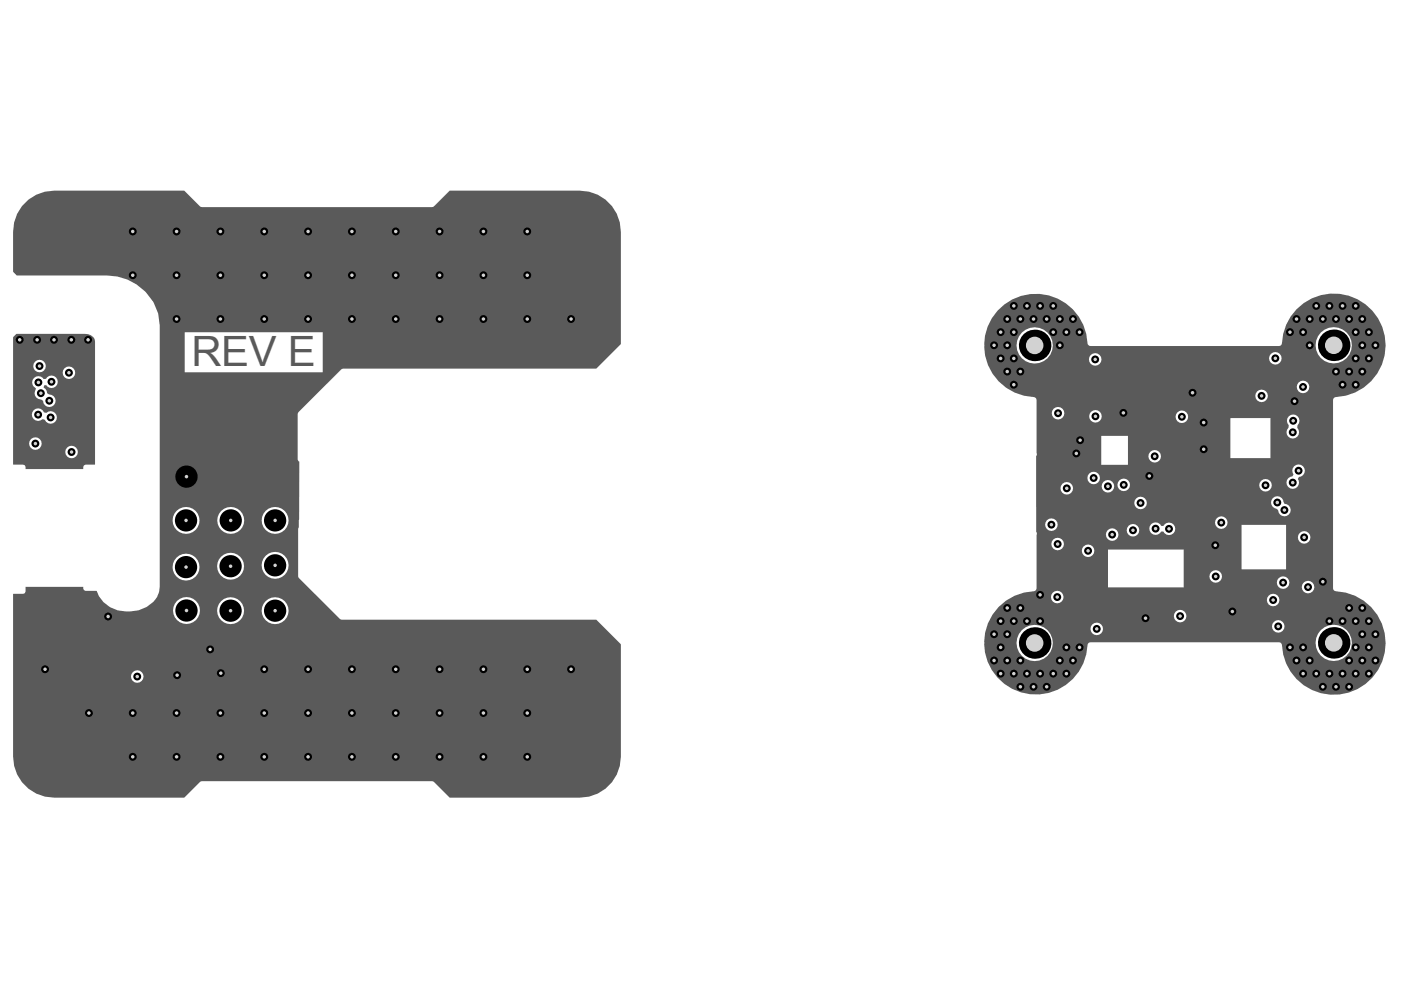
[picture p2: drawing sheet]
<svg xmlns="http://www.w3.org/2000/svg" width="297mm" height="210mm" viewBox="0 0 297 210" stroke-linecap="round" stroke-linejoin="round" font-family="sans-serif">
<defs><g id="words">
<text font-size="8.9" fill="#5a5a5a" x="40.6" y="77.5">REV E</text>
</g></defs>
<g fill="#5a5a5a">
<path d="M2.8 71.5v27h2.1l.4 .2 .1 .8h12.2l.2-.8 .4-.2h2v-26.1a1.81 1.81 0 0 0-2.1-1.6h-14.6zM7 77.6a1.35 1.35 0 0 1 2.7 0 1.35 1.35 0 0 1-2.7 0zM13.3 79a1.33 1.33 0 0 1 2.6 0 1.33 1.33 0 0 1-2.6 0zM7.2 80.1a1.46 1.46 0 0 1 2.1 .3l.5-.1a1.35 1.35 0 0 1 2-.3 1.35 1.35 0 0 1-.1 2.1 1.35 1.35 0 0 1-2-.4h-.3l-.2 .5a1.41 1.41 0 0 1 .8 1.2l.4 .2a1.33 1.33 0 0 1 1.4 1.4 1.33 1.33 0 0 1-1.3 1.3 1.33 1.33 0 0 1-1.4-1.3l-.4-.3a1.31 1.31 0 0 1-1.2-1.9l.1-.5a1.38 1.38 0 0 1-.4-2.2zM7.1 87a1.33 1.33 0 0 1 2.2 .4l.5 .1a1.33 1.33 0 0 1 2 .2 1.33 1.33 0 0 1-.4 2 1.33 1.33 0 0 1-1.9-.7l-.5-.1a1.33 1.33 0 0 1-1.9-.1 1.33 1.33 0 0 1 0-1.8zM6.2 94a1.33 1.33 0 0 1 2.6 0 1.33 1.33 0 0 1-2.6 0zM13.8 95.8a1.35 1.35 0 0 1 2.7 0 1.35 1.35 0 0 1-2.7 0z"/>
<path d="M211.5 65.9a10.4 10.4 0 0 0-2.8 7.2v.3a10.9 10.9 0 0 0 10.8 10.9l.3 .5v11.5l-.1 .5v15.9l.1 .4v11.6l-.3 .6a11 11 0 0 0-10.8 10.9v.2a11 11 0 0 0 10.9 10.9 11 11 0 0 0 11.1-10.8l.5-.3h40l.5 .3a11 11 0 0 0 11.1 10.8 11 11 0 0 0 11-10.9 11 11 0 0 0-10.9-11.1l-.3-.6v-39.9l.3-.5a11 11 0 0 0 10.9-11.1 11 11 0 0 0-11-11 11 11 0 0 0-11.1 10.9l-.5 .3h-40l-.5-.3a11 11 0 0 0-7.2-10.1 11 11 0 0 0-12 2.9zM278.9 73.2a3.9 3.9 0 0 1 7.7 0 3.9 3.9 0 0 1-7.7 0zM215.5 73.2a3.8 3.8 0 0 1 7.7 0 3.8 3.8 0 0 1-7.7 0zM269.1 76a1.33 1.33 0 0 1 2.6 0 1.33 1.33 0 0 1-2.6 0zM230.9 76.2a1.33 1.33 0 0 1 2.6 0 1.33 1.33 0 0 1-2.6 0zM274.9 82a1.35 1.35 0 0 1 2.7 0 1.35 1.35 0 0 1-2.7 0zM266.1 83.9a1.35 1.35 0 0 1 2.7 0 1.35 1.35 0 0 1-2.7 0zM223 87.6a1.35 1.35 0 0 1 2.7 0 1.35 1.35 0 0 1-2.7 0zM230.9 88.3a1.35 1.35 0 0 1 2.7 0 1.35 1.35 0 0 1-2.7 0zM249.2 88.4a1.35 1.35 0 0 1 2.7 0 1.35 1.35 0 0 1-2.7 0zM273.2 88.3a1.33 1.33 0 0 1 1.9 0 1.33 1.33 0 0 1 0 1.9l-.1 .5a1.33 1.33 0 0 1 0 1.9 1.33 1.33 0 0 1-1.9 0 1.33 1.33 0 0 1 .1-1.9v-.5a1.33 1.33 0 0 1 0-1.9zM260.9 88.6h8.5v8.5h-8.5zM243.5 96.7a1.35 1.35 0 0 1 2.7 0 1.35 1.35 0 0 1-2.7 0zM233.5 92.4h5.7v6.2h-5.7zM230.5 101.3a1.35 1.35 0 0 1 2.7 0 1.35 1.35 0 0 1-2.7 0zM274.4 98.9a1.33 1.33 0 0 1 2.1 .3 1.33 1.33 0 0 1-1.1 1.9l-.2 .5a1.32 1.32 0 0 1-.6 1.9 1.32 1.32 0 0 1-1.8-.9 1.32 1.32 0 0 1 1.2-1.6l.2-.5a1.27 1.27 0 0 1 .2-1.6zM236.9 102.8a1.35 1.35 0 0 1 2.7 0 1.35 1.35 0 0 1-2.7 0zM267 102.9a1.33 1.33 0 0 1 2.6 0 1.33 1.33 0 0 1-2.6 0zM233.6 103.1a1.33 1.33 0 0 1 2.6 0 1.33 1.33 0 0 1-2.6 0zM224.8 103.5a1.35 1.35 0 0 1 2.7 0 1.35 1.35 0 0 1-2.7 0zM240.5 106.6a1.35 1.35 0 0 1 2.7 0 1.35 1.35 0 0 1-2.7 0zM269.9 105.6a1.31 1.31 0 0 1 1.3-.3 1.31 1.31 0 0 1 .9 1.1l.2 .4a1.36 1.36 0 0 1 1.3 1.4 1.36 1.36 0 0 1-1.4 1.3 1.36 1.36 0 0 1-1.3-1.4l-.3-.3a1.31 1.31 0 0 1-1.1-.9 1.31 1.31 0 0 1 .4-1.3zM244.1 111.1a1.41 1.41 0 0 1 2.2 .4h.4a1.34 1.34 0 0 1 2.1-.3 1.34 1.34 0 0 1-.2 2.1 1.34 1.34 0 0 1-2-.6h-.4a1.32 1.32 0 0 1-2 .4 1.32 1.32 0 0 1-.1-2zM257.6 110.8a1.35 1.35 0 0 1 2.7 0 1.35 1.35 0 0 1-2.7 0zM221.6 111.2a1.35 1.35 0 0 1 2.7 0 1.35 1.35 0 0 1-2.7 0zM238.9 112.4a1.33 1.33 0 0 1 2.6 0 1.33 1.33 0 0 1-2.6 0zM234.5 113.3a1.33 1.33 0 0 1 2.6 0 1.33 1.33 0 0 1-2.6 0zM275.2 113.9a1.33 1.33 0 0 1 2.6 0 1.33 1.33 0 0 1-2.6 0zM222.9 115.3a1.35 1.35 0 0 1 2.7 0 1.35 1.35 0 0 1-2.7 0zM229.4 116.8a1.33 1.33 0 0 1 2.6 0 1.33 1.33 0 0 1-2.6 0zM263.2 111.3h9.5v9.4h-9.5zM256.4 122.2a1.35 1.35 0 0 1 2.7 0 1.35 1.35 0 0 1-2.7 0zM234.9 116.5h16.1v8h-16.1zM270.7 123.5a1.35 1.35 0 0 1 2.7 0 1.35 1.35 0 0 1-2.7 0zM276 124.5a1.35 1.35 0 0 1 2.7 0 1.35 1.35 0 0 1-2.7 0zM222.8 126.6a1.35 1.35 0 0 1 2.7 0 1.35 1.35 0 0 1-2.7 0zM268.6 127.2a1.35 1.35 0 0 1 2.7 0 1.35 1.35 0 0 1-2.7 0zM248.9 130.6a1.33 1.33 0 0 1 2.6 0 1.33 1.33 0 0 1-2.6 0zM269.7 132.8a1.33 1.33 0 0 1 2.6 0 1.33 1.33 0 0 1-2.6 0zM231.2 133.3a1.35 1.35 0 0 1 2.7 0 1.35 1.35 0 0 1-2.7 0zM278.9 136.3a3.9 3.9 0 0 1 7.7 0 3.9 3.9 0 0 1-7.7 0zM215.5 136.3a3.8 3.8 0 0 1 7.7 0 3.8 3.8 0 0 1-7.7 0z"/>
<path d="M4.7 43.7l-1.1 1.6-.6 1.9-.2 1.9v8.5l.8 .8h19.2a11.4 11.4 0 0 1 4.2 .9h.1a11.5 11.5 0 0 1 3.5 2.4l.4 .4a10 10 0 0 1 2.5 4.4l.4 2.5v55.4a4.5 4.5 0 0 1-1.3 3.1l-.1 .1a7 7 0 0 1-4.9 2h-.9a6.7 6.7 0 0 1-4.7-1.9l-.1-.1a5.7 5.7 0 0 1-1.4-2.3h-2.3l-.4-.2-.2-.7h-12.2v1l-.1 .4-.4 .1h-2.1v34.5a8.7 8.7 0 0 0 8.7 8.7h27.6l3.3-3.3 .4-.2h48.8l.4 .2 3.3 3.3h27.6a8.7 8.7 0 0 0 8.7-8.7v-23.8l-5.2-5.2h-53.9l-.5-.2-8.7-8.8-.1-10.2 .2-2 .1-12.3-.4-.6 .1-9.7 9.3-9.4h53.9l5.2-5.2v-23.9a8.7 8.7 0 0 0-8.7-8.7h-27.6l-3.3 3.3-.4 .2h-48.8l-.4-.2-3.3-3.3h-27.6a8.7 8.7 0 0 0-6.8 3.3zM39.2 70.4h29.2v8.5h-29.2zM36.6 110.3a2.86 2.86 0 0 1 5.7 0 2.86 2.86 0 0 1-5.7 0zM46.1 110.3a2.86 2.86 0 0 1 5.7 0 2.86 2.86 0 0 1-5.7 0zM55.5 110.3a2.86 2.86 0 0 1 5.7 0 2.86 2.86 0 0 1-5.7 0zM55.5 119.9a2.86 2.86 0 0 1 5.7 0 2.86 2.86 0 0 1-5.7 0zM46 120.1a2.86 2.86 0 0 1 5.7 0 2.86 2.86 0 0 1-5.7 0zM36.6 120.2a2.86 2.86 0 0 1 5.7 0 2.86 2.86 0 0 1-5.7 0zM36.7 129.4a2.86 2.86 0 0 1 5.7 0 2.86 2.86 0 0 1-5.7 0zM46 129.5a2.86 2.86 0 0 1 5.7 0 2.86 2.86 0 0 1-5.7 0zM55.5 129.5a2.86 2.86 0 0 1 5.7 0 2.86 2.86 0 0 1-5.7 0zM27.8 143.4a1.33 1.33 0 0 1 2.6 0 1.33 1.33 0 0 1-2.6 0z"/>
</g>
<circle cx="212.2" cy="70.4" r=".84" fill="#000"/>
<circle cx="212.2" cy="70.4" r=".37" fill="#d2d2d2"/>
<circle cx="210.8" cy="73.2" r=".84" fill="#000"/>
<circle cx="210.8" cy="73.2" r=".37" fill="#d2d2d2"/>
<circle cx="212.2" cy="76" r=".84" fill="#000"/>
<circle cx="212.2" cy="76" r=".37" fill="#d2d2d2"/>
<circle cx="212.2" cy="131.7" r=".84" fill="#000"/>
<circle cx="212.2" cy="131.7" r=".37" fill="#d2d2d2"/>
<circle cx="210.8" cy="134.5" r=".84" fill="#000"/>
<circle cx="210.8" cy="134.5" r=".37" fill="#d2d2d2"/>
<circle cx="212.2" cy="137.3" r=".84" fill="#000"/>
<circle cx="212.2" cy="137.3" r=".37" fill="#d2d2d2"/>
<circle cx="210.8" cy="140" r=".84" fill="#000"/>
<circle cx="210.8" cy="140" r=".37" fill="#d2d2d2"/>
<circle cx="212.2" cy="142.8" r=".84" fill="#000"/>
<circle cx="212.2" cy="142.8" r=".37" fill="#d2d2d2"/>
<circle cx="214.9" cy="64.9" r=".84" fill="#000"/>
<circle cx="214.9" cy="64.9" r=".37" fill="#d2d2d2"/>
<circle cx="213.6" cy="67.6" r=".84" fill="#000"/>
<circle cx="213.6" cy="67.6" r=".37" fill="#d2d2d2"/>
<circle cx="214.9" cy="70.4" r=".84" fill="#000"/>
<circle cx="214.9" cy="70.4" r=".37" fill="#d2d2d2"/>
<circle cx="213.6" cy="73.2" r=".84" fill="#000"/>
<circle cx="213.6" cy="73.2" r=".37" fill="#d2d2d2"/>
<circle cx="214.9" cy="76" r=".84" fill="#000"/>
<circle cx="214.9" cy="76" r=".37" fill="#d2d2d2"/>
<circle cx="213.6" cy="78.8" r=".84" fill="#000"/>
<circle cx="213.6" cy="78.8" r=".37" fill="#d2d2d2"/>
<circle cx="214.9" cy="81.6" r=".84" fill="#000"/>
<circle cx="214.9" cy="81.6" r=".37" fill="#d2d2d2"/>
<circle cx="213.6" cy="128.9" r=".84" fill="#000"/>
<circle cx="213.6" cy="128.9" r=".37" fill="#d2d2d2"/>
<circle cx="214.9" cy="131.7" r=".84" fill="#000"/>
<circle cx="214.9" cy="131.7" r=".37" fill="#d2d2d2"/>
<circle cx="213.6" cy="134.5" r=".84" fill="#000"/>
<circle cx="213.6" cy="134.5" r=".37" fill="#d2d2d2"/>
<circle cx="213.6" cy="140" r=".84" fill="#000"/>
<circle cx="213.6" cy="140" r=".37" fill="#d2d2d2"/>
<circle cx="214.9" cy="142.8" r=".84" fill="#000"/>
<circle cx="214.9" cy="142.8" r=".37" fill="#d2d2d2"/>
<circle cx="217.7" cy="64.9" r=".84" fill="#000"/>
<circle cx="217.7" cy="64.9" r=".37" fill="#d2d2d2"/>
<circle cx="216.3" cy="67.6" r=".84" fill="#000"/>
<circle cx="216.3" cy="67.6" r=".37" fill="#d2d2d2"/>
<circle cx="216.3" cy="78.8" r=".84" fill="#000"/>
<circle cx="216.3" cy="78.8" r=".37" fill="#d2d2d2"/>
<circle cx="216.3" cy="128.9" r=".84" fill="#000"/>
<circle cx="216.3" cy="128.9" r=".37" fill="#d2d2d2"/>
<circle cx="217.7" cy="131.7" r=".84" fill="#000"/>
<circle cx="217.7" cy="131.7" r=".37" fill="#d2d2d2"/>
<circle cx="216.3" cy="140" r=".84" fill="#000"/>
<circle cx="216.3" cy="140" r=".37" fill="#d2d2d2"/>
<circle cx="217.7" cy="142.8" r=".84" fill="#000"/>
<circle cx="217.7" cy="142.8" r=".37" fill="#d2d2d2"/>
<circle cx="216.3" cy="145.6" r=".84" fill="#000"/>
<circle cx="216.3" cy="145.6" r=".37" fill="#d2d2d2"/>
<circle cx="220.5" cy="64.9" r=".84" fill="#000"/>
<circle cx="220.5" cy="64.9" r=".37" fill="#d2d2d2"/>
<circle cx="219.1" cy="67.6" r=".84" fill="#000"/>
<circle cx="219.1" cy="67.6" r=".37" fill="#d2d2d2"/>
<circle cx="220.5" cy="126.1" r=".84" fill="#000"/>
<circle cx="220.5" cy="126.1" r=".37" fill="#d2d2d2"/>
<circle cx="220.5" cy="131.7" r=".84" fill="#000"/>
<circle cx="220.5" cy="131.7" r=".37" fill="#d2d2d2"/>
<circle cx="220.5" cy="142.8" r=".84" fill="#000"/>
<circle cx="220.5" cy="142.8" r=".37" fill="#d2d2d2"/>
<circle cx="219.1" cy="145.6" r=".84" fill="#000"/>
<circle cx="219.1" cy="145.6" r=".37" fill="#d2d2d2"/>
<circle cx="223.3" cy="64.9" r=".84" fill="#000"/>
<circle cx="223.3" cy="64.9" r=".37" fill="#d2d2d2"/>
<circle cx="221.9" cy="67.6" r=".84" fill="#000"/>
<circle cx="221.9" cy="67.6" r=".37" fill="#d2d2d2"/>
<circle cx="223.3" cy="70.4" r=".84" fill="#000"/>
<circle cx="223.3" cy="70.4" r=".37" fill="#d2d2d2"/>
<circle cx="223.3" cy="142.8" r=".84" fill="#000"/>
<circle cx="223.3" cy="142.8" r=".37" fill="#d2d2d2"/>
<circle cx="221.9" cy="145.6" r=".84" fill="#000"/>
<circle cx="221.9" cy="145.6" r=".37" fill="#d2d2d2"/>
<circle cx="224.7" cy="67.6" r=".84" fill="#000"/>
<circle cx="224.7" cy="67.6" r=".37" fill="#d2d2d2"/>
<circle cx="226.1" cy="70.4" r=".84" fill="#000"/>
<circle cx="226.1" cy="70.4" r=".37" fill="#d2d2d2"/>
<circle cx="224.7" cy="73.2" r=".84" fill="#000"/>
<circle cx="224.7" cy="73.2" r=".37" fill="#d2d2d2"/>
<circle cx="226.1" cy="137.3" r=".84" fill="#000"/>
<circle cx="226.1" cy="137.3" r=".37" fill="#d2d2d2"/>
<circle cx="224.7" cy="140" r=".84" fill="#000"/>
<circle cx="224.7" cy="140" r=".37" fill="#d2d2d2"/>
<circle cx="226.1" cy="142.8" r=".84" fill="#000"/>
<circle cx="226.1" cy="142.8" r=".37" fill="#d2d2d2"/>
<circle cx="227.5" cy="67.6" r=".84" fill="#000"/>
<circle cx="227.5" cy="67.6" r=".37" fill="#d2d2d2"/>
<circle cx="228.9" cy="70.4" r=".84" fill="#000"/>
<circle cx="228.9" cy="70.4" r=".37" fill="#d2d2d2"/>
<circle cx="228.9" cy="137.3" r=".84" fill="#000"/>
<circle cx="228.9" cy="137.3" r=".37" fill="#d2d2d2"/>
<circle cx="227.5" cy="140" r=".84" fill="#000"/>
<circle cx="227.5" cy="140" r=".37" fill="#d2d2d2"/>
<circle cx="273.5" cy="70.4" r=".84" fill="#000"/>
<circle cx="273.5" cy="70.4" r=".37" fill="#d2d2d2"/>
<circle cx="273.5" cy="137.3" r=".84" fill="#000"/>
<circle cx="273.5" cy="137.3" r=".37" fill="#d2d2d2"/>
<circle cx="274.9" cy="67.6" r=".84" fill="#000"/>
<circle cx="274.9" cy="67.6" r=".37" fill="#d2d2d2"/>
<circle cx="276.3" cy="70.4" r=".84" fill="#000"/>
<circle cx="276.3" cy="70.4" r=".37" fill="#d2d2d2"/>
<circle cx="276.3" cy="137.3" r=".84" fill="#000"/>
<circle cx="276.3" cy="137.3" r=".37" fill="#d2d2d2"/>
<circle cx="274.9" cy="140" r=".84" fill="#000"/>
<circle cx="274.9" cy="140" r=".37" fill="#d2d2d2"/>
<circle cx="276.3" cy="142.8" r=".84" fill="#000"/>
<circle cx="276.3" cy="142.8" r=".37" fill="#d2d2d2"/>
<circle cx="279.1" cy="64.9" r=".84" fill="#000"/>
<circle cx="279.1" cy="64.9" r=".37" fill="#d2d2d2"/>
<circle cx="277.7" cy="67.6" r=".84" fill="#000"/>
<circle cx="277.7" cy="67.6" r=".37" fill="#d2d2d2"/>
<circle cx="277.7" cy="73.2" r=".84" fill="#000"/>
<circle cx="277.7" cy="73.2" r=".37" fill="#d2d2d2"/>
<circle cx="277.7" cy="140" r=".84" fill="#000"/>
<circle cx="277.7" cy="140" r=".37" fill="#d2d2d2"/>
<circle cx="279.1" cy="142.8" r=".84" fill="#000"/>
<circle cx="279.1" cy="142.8" r=".37" fill="#d2d2d2"/>
<circle cx="281.9" cy="64.9" r=".84" fill="#000"/>
<circle cx="281.9" cy="64.9" r=".37" fill="#d2d2d2"/>
<circle cx="280.5" cy="67.6" r=".84" fill="#000"/>
<circle cx="280.5" cy="67.6" r=".37" fill="#d2d2d2"/>
<circle cx="280.5" cy="123.3" r=".84" fill="#000"/>
<circle cx="280.5" cy="123.3" r=".37" fill="#d2d2d2"/>
<circle cx="281.9" cy="131.7" r=".84" fill="#000"/>
<circle cx="281.9" cy="131.7" r=".37" fill="#d2d2d2"/>
<circle cx="281.9" cy="142.8" r=".84" fill="#000"/>
<circle cx="281.9" cy="142.8" r=".37" fill="#d2d2d2"/>
<circle cx="280.5" cy="145.6" r=".84" fill="#000"/>
<circle cx="280.5" cy="145.6" r=".37" fill="#d2d2d2"/>
<circle cx="284.6" cy="64.9" r=".84" fill="#000"/>
<circle cx="284.6" cy="64.9" r=".37" fill="#d2d2d2"/>
<circle cx="283.3" cy="67.6" r=".84" fill="#000"/>
<circle cx="283.3" cy="67.6" r=".37" fill="#d2d2d2"/>
<circle cx="283.3" cy="78.8" r=".84" fill="#000"/>
<circle cx="283.3" cy="78.8" r=".37" fill="#d2d2d2"/>
<circle cx="284.6" cy="81.6" r=".84" fill="#000"/>
<circle cx="284.6" cy="81.6" r=".37" fill="#d2d2d2"/>
<circle cx="284.6" cy="131.7" r=".84" fill="#000"/>
<circle cx="284.6" cy="131.7" r=".37" fill="#d2d2d2"/>
<circle cx="284.6" cy="142.8" r=".84" fill="#000"/>
<circle cx="284.6" cy="142.8" r=".37" fill="#d2d2d2"/>
<circle cx="283.3" cy="145.6" r=".84" fill="#000"/>
<circle cx="283.3" cy="145.6" r=".37" fill="#d2d2d2"/>
<circle cx="287.4" cy="64.9" r=".84" fill="#000"/>
<circle cx="287.4" cy="64.9" r=".37" fill="#d2d2d2"/>
<circle cx="286" cy="67.6" r=".84" fill="#000"/>
<circle cx="286" cy="67.6" r=".37" fill="#d2d2d2"/>
<circle cx="287.4" cy="70.4" r=".84" fill="#000"/>
<circle cx="287.4" cy="70.4" r=".37" fill="#d2d2d2"/>
<circle cx="287.4" cy="76" r=".84" fill="#000"/>
<circle cx="287.4" cy="76" r=".37" fill="#d2d2d2"/>
<circle cx="286" cy="78.8" r=".84" fill="#000"/>
<circle cx="286" cy="78.8" r=".37" fill="#d2d2d2"/>
<circle cx="287.4" cy="81.6" r=".84" fill="#000"/>
<circle cx="287.4" cy="81.6" r=".37" fill="#d2d2d2"/>
<circle cx="286" cy="128.9" r=".84" fill="#000"/>
<circle cx="286" cy="128.9" r=".37" fill="#d2d2d2"/>
<circle cx="287.4" cy="131.7" r=".84" fill="#000"/>
<circle cx="287.4" cy="131.7" r=".37" fill="#d2d2d2"/>
<circle cx="287.4" cy="137.3" r=".84" fill="#000"/>
<circle cx="287.4" cy="137.3" r=".37" fill="#d2d2d2"/>
<circle cx="286" cy="140" r=".84" fill="#000"/>
<circle cx="286" cy="140" r=".37" fill="#d2d2d2"/>
<circle cx="287.4" cy="142.8" r=".84" fill="#000"/>
<circle cx="287.4" cy="142.8" r=".37" fill="#d2d2d2"/>
<circle cx="286" cy="145.6" r=".84" fill="#000"/>
<circle cx="286" cy="145.6" r=".37" fill="#d2d2d2"/>
<circle cx="288.8" cy="67.6" r=".84" fill="#000"/>
<circle cx="288.8" cy="67.6" r=".37" fill="#d2d2d2"/>
<circle cx="290.2" cy="70.4" r=".84" fill="#000"/>
<circle cx="290.2" cy="70.4" r=".37" fill="#d2d2d2"/>
<circle cx="288.8" cy="73.2" r=".84" fill="#000"/>
<circle cx="288.8" cy="73.2" r=".37" fill="#d2d2d2"/>
<circle cx="290.2" cy="76" r=".84" fill="#000"/>
<circle cx="290.2" cy="76" r=".37" fill="#d2d2d2"/>
<circle cx="288.8" cy="78.8" r=".84" fill="#000"/>
<circle cx="288.8" cy="78.8" r=".37" fill="#d2d2d2"/>
<circle cx="288.8" cy="128.9" r=".84" fill="#000"/>
<circle cx="288.8" cy="128.9" r=".37" fill="#d2d2d2"/>
<circle cx="290.2" cy="131.7" r=".84" fill="#000"/>
<circle cx="290.2" cy="131.7" r=".37" fill="#d2d2d2"/>
<circle cx="288.8" cy="134.5" r=".84" fill="#000"/>
<circle cx="288.8" cy="134.5" r=".37" fill="#d2d2d2"/>
<circle cx="290.2" cy="137.3" r=".84" fill="#000"/>
<circle cx="290.2" cy="137.3" r=".37" fill="#d2d2d2"/>
<circle cx="288.8" cy="140" r=".84" fill="#000"/>
<circle cx="288.8" cy="140" r=".37" fill="#d2d2d2"/>
<circle cx="290.2" cy="142.8" r=".84" fill="#000"/>
<circle cx="290.2" cy="142.8" r=".37" fill="#d2d2d2"/>
<circle cx="291.6" cy="73.2" r=".84" fill="#000"/>
<circle cx="291.6" cy="73.2" r=".37" fill="#d2d2d2"/>
<circle cx="291.6" cy="134.5" r=".84" fill="#000"/>
<circle cx="291.6" cy="134.5" r=".37" fill="#d2d2d2"/>
<circle cx="291.6" cy="140" r=".84" fill="#000"/>
<circle cx="291.6" cy="140" r=".37" fill="#d2d2d2"/>
<circle cx="39.4" cy="120.2" r="2.36" fill="#000"/>
<circle cx="39.4" cy="120.2" r=".37" fill="#d2d2d2"/>
<circle cx="39.4" cy="110.3" r="2.36" fill="#000"/>
<circle cx="39.4" cy="110.3" r=".37" fill="#d2d2d2"/>
<circle cx="39.5" cy="129.4" r="2.36" fill="#000"/>
<circle cx="39.5" cy="129.4" r=".37" fill="#d2d2d2"/>
<circle cx="48.9" cy="110.3" r="2.36" fill="#000"/>
<circle cx="48.9" cy="110.3" r=".37" fill="#d2d2d2"/>
<circle cx="39.5" cy="101.1" r="2.36" fill="#000"/>
<circle cx="39.5" cy="101.1" r=".37" fill="#d2d2d2"/>
<circle cx="48.9" cy="120.1" r="2.36" fill="#000"/>
<circle cx="48.9" cy="120.1" r=".37" fill="#d2d2d2"/>
<circle cx="58.3" cy="119.9" r="2.36" fill="#000"/>
<circle cx="58.3" cy="119.9" r=".37" fill="#d2d2d2"/>
<circle cx="58.3" cy="129.5" r="2.36" fill="#000"/>
<circle cx="58.3" cy="129.5" r=".37" fill="#d2d2d2"/>
<circle cx="58.3" cy="110.3" r="2.36" fill="#000"/>
<circle cx="58.3" cy="110.3" r=".37" fill="#d2d2d2"/>
<circle cx="226.2" cy="103.5" r=".84" fill="#000"/>
<circle cx="226.2" cy="103.5" r=".37" fill="#d2d2d2"/>
<circle cx="250.6" cy="88.4" r=".84" fill="#000"/>
<circle cx="250.6" cy="88.4" r=".37" fill="#d2d2d2"/>
<circle cx="255.2" cy="89.6" r=".84" fill="#000"/>
<circle cx="255.2" cy="89.6" r=".37" fill="#d2d2d2"/>
<circle cx="275.3" cy="99.8" r=".84" fill="#000"/>
<circle cx="275.3" cy="99.8" r=".37" fill="#d2d2d2"/>
<circle cx="276.5" cy="113.9" r=".84" fill="#000"/>
<circle cx="276.5" cy="113.9" r=".37" fill="#d2d2d2"/>
<circle cx="241.8" cy="106.6" r=".84" fill="#000"/>
<circle cx="241.8" cy="106.6" r=".37" fill="#d2d2d2"/>
<circle cx="234.9" cy="103.1" r=".84" fill="#000"/>
<circle cx="234.9" cy="103.1" r=".37" fill="#d2d2d2"/>
<circle cx="244.8" cy="96.7" r=".84" fill="#000"/>
<circle cx="244.8" cy="96.7" r=".37" fill="#d2d2d2"/>
<circle cx="224.2" cy="115.3" r=".84" fill="#000"/>
<circle cx="224.2" cy="115.3" r=".37" fill="#d2d2d2"/>
<circle cx="7.5" cy="94" r=".84" fill="#000"/>
<circle cx="7.5" cy="94" r=".37" fill="#d2d2d2"/>
<circle cx="10.9" cy="80.9" r=".84" fill="#000"/>
<circle cx="10.9" cy="80.9" r=".37" fill="#d2d2d2"/>
<circle cx="8.7" cy="83.4" r=".84" fill="#000"/>
<circle cx="8.7" cy="83.4" r=".37" fill="#d2d2d2"/>
<circle cx="8.1" cy="81.1" r=".84" fill="#000"/>
<circle cx="8.1" cy="81.1" r=".37" fill="#d2d2d2"/>
<circle cx="8.1" cy="87.9" r=".84" fill="#000"/>
<circle cx="8.1" cy="87.9" r=".37" fill="#d2d2d2"/>
<circle cx="10.7" cy="88.5" r=".84" fill="#000"/>
<circle cx="10.7" cy="88.5" r=".37" fill="#d2d2d2"/>
<circle cx="15.2" cy="95.8" r=".84" fill="#000"/>
<circle cx="15.2" cy="95.8" r=".37" fill="#d2d2d2"/>
<circle cx="258.9" cy="110.8" r=".84" fill="#000"/>
<circle cx="258.9" cy="110.8" r=".37" fill="#d2d2d2"/>
<circle cx="270.8" cy="106.5" r=".84" fill="#000"/>
<circle cx="270.8" cy="106.5" r=".37" fill="#d2d2d2"/>
<circle cx="272.3" cy="108.1" r=".84" fill="#000"/>
<circle cx="272.3" cy="108.1" r=".37" fill="#d2d2d2"/>
<circle cx="268.3" cy="102.9" r=".84" fill="#000"/>
<circle cx="268.3" cy="102.9" r=".37" fill="#d2d2d2"/>
<circle cx="243.7" cy="100.9" r=".84" fill="#000"/>
<circle cx="243.7" cy="100.9" r=".37" fill="#d2d2d2"/>
<circle cx="231.9" cy="101.3" r=".84" fill="#000"/>
<circle cx="231.9" cy="101.3" r=".37" fill="#d2d2d2"/>
<circle cx="238.3" cy="102.8" r=".84" fill="#000"/>
<circle cx="238.3" cy="102.8" r=".37" fill="#d2d2d2"/>
<circle cx="222.9" cy="111.2" r=".84" fill="#000"/>
<circle cx="222.9" cy="111.2" r=".37" fill="#d2d2d2"/>
<circle cx="230.7" cy="116.8" r=".84" fill="#000"/>
<circle cx="230.7" cy="116.8" r=".37" fill="#d2d2d2"/>
<circle cx="232.5" cy="133.3" r=".84" fill="#000"/>
<circle cx="232.5" cy="133.3" r=".37" fill="#d2d2d2"/>
<circle cx="271" cy="132.8" r=".84" fill="#000"/>
<circle cx="271" cy="132.8" r=".37" fill="#d2d2d2"/>
<circle cx="277.3" cy="124.5" r=".84" fill="#000"/>
<circle cx="277.3" cy="124.5" r=".37" fill="#d2d2d2"/>
<circle cx="276.3" cy="82" r=".84" fill="#000"/>
<circle cx="276.3" cy="82" r=".37" fill="#d2d2d2"/>
<circle cx="270.4" cy="76" r=".84" fill="#000"/>
<circle cx="270.4" cy="76" r=".37" fill="#d2d2d2"/>
<circle cx="232.2" cy="76.2" r=".84" fill="#000"/>
<circle cx="232.2" cy="76.2" r=".37" fill="#d2d2d2"/>
<circle cx="274.1" cy="91.7" r=".84" fill="#000"/>
<circle cx="274.1" cy="91.7" r=".37" fill="#d2d2d2"/>
<circle cx="257.7" cy="115.6" r=".84" fill="#000"/>
<circle cx="257.7" cy="115.6" r=".37" fill="#d2d2d2"/>
<circle cx="240.2" cy="112.4" r=".84" fill="#000"/>
<circle cx="240.2" cy="112.4" r=".37" fill="#d2d2d2"/>
<circle cx="245" cy="112.1" r=".84" fill="#000"/>
<circle cx="245" cy="112.1" r=".37" fill="#d2d2d2"/>
<circle cx="247.9" cy="112.1" r=".84" fill="#000"/>
<circle cx="247.8" cy="112.1" r=".37" fill="#d2d2d2"/>
<circle cx="272" cy="123.5" r=".84" fill="#000"/>
<circle cx="272" cy="123.5" r=".37" fill="#d2d2d2"/>
<circle cx="8.4" cy="77.6" r=".84" fill="#000"/>
<circle cx="8.4" cy="77.6" r=".37" fill="#d2d2d2"/>
<circle cx="255.2" cy="95.3" r=".84" fill="#000"/>
<circle cx="255.2" cy="95.3" r=".37" fill="#d2d2d2"/>
<circle cx="111.8" cy="49.1" r=".84" fill="#000"/>
<circle cx="111.8" cy="49.1" r=".37" fill="#d2d2d2"/>
<circle cx="102.5" cy="49.1" r=".84" fill="#000"/>
<circle cx="102.5" cy="49.1" r=".37" fill="#d2d2d2"/>
<circle cx="93.2" cy="49.1" r=".84" fill="#000"/>
<circle cx="93.2" cy="49.1" r=".37" fill="#d2d2d2"/>
<circle cx="83.9" cy="49.1" r=".84" fill="#000"/>
<circle cx="83.9" cy="49.1" r=".37" fill="#d2d2d2"/>
<circle cx="74.6" cy="49.1" r=".84" fill="#000"/>
<circle cx="74.6" cy="49.1" r=".37" fill="#d2d2d2"/>
<circle cx="65.3" cy="49.1" r=".84" fill="#000"/>
<circle cx="65.3" cy="49.1" r=".37" fill="#d2d2d2"/>
<circle cx="56" cy="49.1" r=".84" fill="#000"/>
<circle cx="56" cy="49.1" r=".37" fill="#d2d2d2"/>
<circle cx="46.7" cy="49.1" r=".84" fill="#000"/>
<circle cx="46.7" cy="49.1" r=".37" fill="#d2d2d2"/>
<circle cx="37.4" cy="49.1" r=".84" fill="#000"/>
<circle cx="37.4" cy="49.1" r=".37" fill="#d2d2d2"/>
<circle cx="28.1" cy="49.1" r=".84" fill="#000"/>
<circle cx="28.1" cy="49.1" r=".37" fill="#d2d2d2"/>
<circle cx="111.8" cy="58.4" r=".84" fill="#000"/>
<circle cx="111.8" cy="58.4" r=".37" fill="#d2d2d2"/>
<circle cx="102.5" cy="58.4" r=".84" fill="#000"/>
<circle cx="102.5" cy="58.4" r=".37" fill="#d2d2d2"/>
<circle cx="93.2" cy="58.4" r=".84" fill="#000"/>
<circle cx="93.2" cy="58.4" r=".37" fill="#d2d2d2"/>
<circle cx="83.9" cy="58.4" r=".84" fill="#000"/>
<circle cx="83.9" cy="58.4" r=".37" fill="#d2d2d2"/>
<circle cx="74.6" cy="58.4" r=".84" fill="#000"/>
<circle cx="74.6" cy="58.4" r=".37" fill="#d2d2d2"/>
<circle cx="65.3" cy="58.4" r=".84" fill="#000"/>
<circle cx="65.3" cy="58.4" r=".37" fill="#d2d2d2"/>
<circle cx="56" cy="58.4" r=".84" fill="#000"/>
<circle cx="56" cy="58.4" r=".37" fill="#d2d2d2"/>
<circle cx="46.7" cy="58.4" r=".84" fill="#000"/>
<circle cx="46.7" cy="58.4" r=".37" fill="#d2d2d2"/>
<circle cx="37.4" cy="58.4" r=".84" fill="#000"/>
<circle cx="37.4" cy="58.4" r=".37" fill="#d2d2d2"/>
<circle cx="28.1" cy="58.4" r=".84" fill="#000"/>
<circle cx="28.1" cy="58.4" r=".37" fill="#d2d2d2"/>
<circle cx="37.4" cy="67.6" r=".84" fill="#000"/>
<circle cx="37.4" cy="67.6" r=".37" fill="#d2d2d2"/>
<circle cx="46.7" cy="67.6" r=".84" fill="#000"/>
<circle cx="46.7" cy="67.6" r=".37" fill="#d2d2d2"/>
<circle cx="56" cy="67.6" r=".84" fill="#000"/>
<circle cx="56" cy="67.6" r=".37" fill="#d2d2d2"/>
<circle cx="65.3" cy="67.6" r=".84" fill="#000"/>
<circle cx="65.3" cy="67.6" r=".37" fill="#d2d2d2"/>
<circle cx="74.6" cy="67.6" r=".84" fill="#000"/>
<circle cx="74.6" cy="67.6" r=".37" fill="#d2d2d2"/>
<circle cx="83.9" cy="67.6" r=".84" fill="#000"/>
<circle cx="83.9" cy="67.6" r=".37" fill="#d2d2d2"/>
<circle cx="93.2" cy="67.6" r=".84" fill="#000"/>
<circle cx="93.2" cy="67.6" r=".37" fill="#d2d2d2"/>
<circle cx="102.5" cy="67.6" r=".84" fill="#000"/>
<circle cx="102.5" cy="67.6" r=".37" fill="#d2d2d2"/>
<circle cx="121.1" cy="141.9" r=".84" fill="#000"/>
<circle cx="121.1" cy="141.9" r=".37" fill="#d2d2d2"/>
<circle cx="111.8" cy="141.9" r=".84" fill="#000"/>
<circle cx="111.8" cy="141.9" r=".37" fill="#d2d2d2"/>
<circle cx="65.3" cy="141.9" r=".84" fill="#000"/>
<circle cx="65.3" cy="141.9" r=".37" fill="#d2d2d2"/>
<circle cx="93.2" cy="141.9" r=".84" fill="#000"/>
<circle cx="93.2" cy="141.9" r=".37" fill="#d2d2d2"/>
<circle cx="102.5" cy="141.9" r=".84" fill="#000"/>
<circle cx="102.5" cy="141.9" r=".37" fill="#d2d2d2"/>
<circle cx="83.9" cy="141.9" r=".84" fill="#000"/>
<circle cx="83.9" cy="141.9" r=".37" fill="#d2d2d2"/>
<circle cx="74.6" cy="141.9" r=".84" fill="#000"/>
<circle cx="74.6" cy="141.9" r=".37" fill="#d2d2d2"/>
<circle cx="56" cy="141.9" r=".84" fill="#000"/>
<circle cx="56" cy="141.9" r=".37" fill="#d2d2d2"/>
<circle cx="37.4" cy="151.2" r=".84" fill="#000"/>
<circle cx="37.4" cy="151.2" r=".37" fill="#d2d2d2"/>
<circle cx="28.1" cy="151.2" r=".84" fill="#000"/>
<circle cx="28.1" cy="151.2" r=".37" fill="#d2d2d2"/>
<circle cx="18.9" cy="151.2" r=".84" fill="#000"/>
<circle cx="18.9" cy="151.2" r=".37" fill="#d2d2d2"/>
<circle cx="28.1" cy="160.5" r=".84" fill="#000"/>
<circle cx="28.1" cy="160.5" r=".37" fill="#d2d2d2"/>
<circle cx="93.2" cy="160.5" r=".84" fill="#000"/>
<circle cx="93.2" cy="160.5" r=".37" fill="#d2d2d2"/>
<circle cx="111.8" cy="160.5" r=".84" fill="#000"/>
<circle cx="111.8" cy="160.5" r=".37" fill="#d2d2d2"/>
<circle cx="102.5" cy="160.5" r=".84" fill="#000"/>
<circle cx="102.5" cy="160.5" r=".37" fill="#d2d2d2"/>
<circle cx="74.6" cy="160.5" r=".84" fill="#000"/>
<circle cx="74.6" cy="160.5" r=".37" fill="#d2d2d2"/>
<circle cx="83.9" cy="160.5" r=".84" fill="#000"/>
<circle cx="83.9" cy="160.5" r=".37" fill="#d2d2d2"/>
<circle cx="37.4" cy="160.5" r=".84" fill="#000"/>
<circle cx="37.4" cy="160.5" r=".37" fill="#d2d2d2"/>
<circle cx="65.3" cy="160.5" r=".84" fill="#000"/>
<circle cx="65.3" cy="160.5" r=".37" fill="#d2d2d2"/>
<circle cx="56" cy="160.5" r=".84" fill="#000"/>
<circle cx="56" cy="160.5" r=".37" fill="#d2d2d2"/>
<circle cx="46.7" cy="160.5" r=".84" fill="#000"/>
<circle cx="46.7" cy="160.5" r=".37" fill="#d2d2d2"/>
<circle cx="111.8" cy="151.2" r=".84" fill="#000"/>
<circle cx="111.8" cy="151.2" r=".37" fill="#d2d2d2"/>
<circle cx="102.5" cy="151.2" r=".84" fill="#000"/>
<circle cx="102.5" cy="151.2" r=".37" fill="#d2d2d2"/>
<circle cx="93.2" cy="151.2" r=".84" fill="#000"/>
<circle cx="93.2" cy="151.2" r=".37" fill="#d2d2d2"/>
<circle cx="65.3" cy="151.2" r=".84" fill="#000"/>
<circle cx="65.3" cy="151.2" r=".37" fill="#d2d2d2"/>
<circle cx="83.9" cy="151.2" r=".84" fill="#000"/>
<circle cx="83.9" cy="151.2" r=".37" fill="#d2d2d2"/>
<circle cx="74.6" cy="151.2" r=".84" fill="#000"/>
<circle cx="74.6" cy="151.2" r=".37" fill="#d2d2d2"/>
<circle cx="46.7" cy="151.2" r=".84" fill="#000"/>
<circle cx="46.7" cy="151.2" r=".37" fill="#d2d2d2"/>
<circle cx="56" cy="151.2" r=".84" fill="#000"/>
<circle cx="56" cy="151.2" r=".37" fill="#d2d2d2"/>
<circle cx="111.8" cy="67.6" r=".84" fill="#000"/>
<circle cx="111.8" cy="67.6" r=".37" fill="#d2d2d2"/>
<circle cx="121.1" cy="67.6" r=".84" fill="#000"/>
<circle cx="121.1" cy="67.6" r=".37" fill="#d2d2d2"/>
<circle cx="238.2" cy="87.5" r=".84" fill="#000"/>
<circle cx="238.2" cy="87.5" r=".37" fill="#d2d2d2"/>
<circle cx="274.5" cy="85.1" r=".84" fill="#000"/>
<circle cx="274.5" cy="85.1" r=".37" fill="#d2d2d2"/>
<circle cx="232.3" cy="88.3" r=".84" fill="#000"/>
<circle cx="232.3" cy="88.3" r=".37" fill="#d2d2d2"/>
<circle cx="269.9" cy="127.2" r=".84" fill="#000"/>
<circle cx="269.9" cy="127.2" r=".37" fill="#d2d2d2"/>
<circle cx="257.8" cy="122.2" r=".84" fill="#000"/>
<circle cx="257.8" cy="122.2" r=".37" fill="#d2d2d2"/>
<circle cx="274.2" cy="89.2" r=".84" fill="#000"/>
<circle cx="274.2" cy="89.2" r=".37" fill="#d2d2d2"/>
<circle cx="9.6" cy="141.9" r=".84" fill="#000"/>
<circle cx="9.6" cy="141.9" r=".37" fill="#d2d2d2"/>
<circle cx="267.5" cy="83.9" r=".84" fill="#000"/>
<circle cx="267.5" cy="83.9" r=".37" fill="#d2d2d2"/>
<circle cx="274.1" cy="102.3" r=".84" fill="#000"/>
<circle cx="274.1" cy="102.3" r=".37" fill="#d2d2d2"/>
<circle cx="252.8" cy="83.3" r=".84" fill="#000"/>
<circle cx="252.8" cy="83.3" r=".37" fill="#d2d2d2"/>
<circle cx="224.3" cy="87.6" r=".84" fill="#000"/>
<circle cx="224.3" cy="87.6" r=".37" fill="#d2d2d2"/>
<circle cx="22.9" cy="130.7" r=".84" fill="#000"/>
<circle cx="22.9" cy="130.7" r=".37" fill="#d2d2d2"/>
<circle cx="14.6" cy="79" r=".84" fill="#000"/>
<circle cx="14.6" cy="79" r=".37" fill="#d2d2d2"/>
<circle cx="10.5" cy="85" r=".84" fill="#000"/>
<circle cx="10.5" cy="85" r=".37" fill="#d2d2d2"/>
<circle cx="48.9" cy="129.5" r="2.36" fill="#000"/>
<circle cx="48.9" cy="129.5" r=".37" fill="#d2d2d2"/>
<circle cx="29.1" cy="143.4" r=".84" fill="#000"/>
<circle cx="29.1" cy="143.4" r=".37" fill="#d2d2d2"/>
<circle cx="37.6" cy="143.2" r=".84" fill="#000"/>
<circle cx="37.6" cy="143.2" r=".37" fill="#d2d2d2"/>
<circle cx="46.8" cy="142.7" r=".84" fill="#000"/>
<circle cx="46.8" cy="142.7" r=".37" fill="#d2d2d2"/>
<circle cx="44.6" cy="137.7" r=".84" fill="#000"/>
<circle cx="44.6" cy="137.7" r=".37" fill="#d2d2d2"/>
<circle cx="18.7" cy="72" r=".84" fill="#000"/>
<circle cx="18.7" cy="72" r=".37" fill="#d2d2d2"/>
<circle cx="15.1" cy="72" r=".84" fill="#000"/>
<circle cx="15.1" cy="72" r=".37" fill="#d2d2d2"/>
<circle cx="11.5" cy="72" r=".84" fill="#000"/>
<circle cx="11.4" cy="72" r=".37" fill="#d2d2d2"/>
<circle cx="7.9" cy="72" r=".84" fill="#000"/>
<circle cx="7.9" cy="72" r=".37" fill="#d2d2d2"/>
<circle cx="4.2" cy="72" r=".84" fill="#000"/>
<circle cx="4.2" cy="72" r=".37" fill="#d2d2d2"/>
<circle cx="228.2" cy="96.1" r=".84" fill="#000"/>
<circle cx="228.2" cy="96.1" r=".37" fill="#d2d2d2"/>
<circle cx="224.2" cy="126.6" r=".84" fill="#000"/>
<circle cx="224.2" cy="126.6" r=".37" fill="#d2d2d2"/>
<circle cx="229" cy="93.3" r=".84" fill="#000"/>
<circle cx="229" cy="93.3" r=".37" fill="#d2d2d2"/>
<circle cx="261.3" cy="129.7" r=".84" fill="#000"/>
<circle cx="261.3" cy="129.7" r=".37" fill="#d2d2d2"/>
<circle cx="242.9" cy="131.1" r=".84" fill="#000"/>
<circle cx="242.9" cy="131.1" r=".37" fill="#d2d2d2"/>
<circle cx="250.2" cy="130.6" r=".84" fill="#000"/>
<circle cx="250.2" cy="130.6" r=".37" fill="#d2d2d2"/>
<circle cx="235.8" cy="113.3" r=".84" fill="#000"/>
<circle cx="235.8" cy="113.3" r=".37" fill="#d2d2d2"/>
<circle cx="282.8" cy="136.3" r="3.3" fill="#000"/>
<circle cx="282.8" cy="136.3" r="1.86" fill="#d2d2d2"/>
<circle cx="219.4" cy="136.3" r="3.3" fill="#000"/>
<circle cx="219.4" cy="136.3" r="1.86" fill="#d2d2d2"/>
<circle cx="282.8" cy="73.2" r="3.3" fill="#000"/>
<circle cx="282.8" cy="73.2" r="1.86" fill="#d2d2d2"/>
<circle cx="219.4" cy="73.2" r="3.3" fill="#000"/>
<circle cx="219.4" cy="73.2" r="1.86" fill="#d2d2d2"/>
<use href="#words"/>
</svg>
